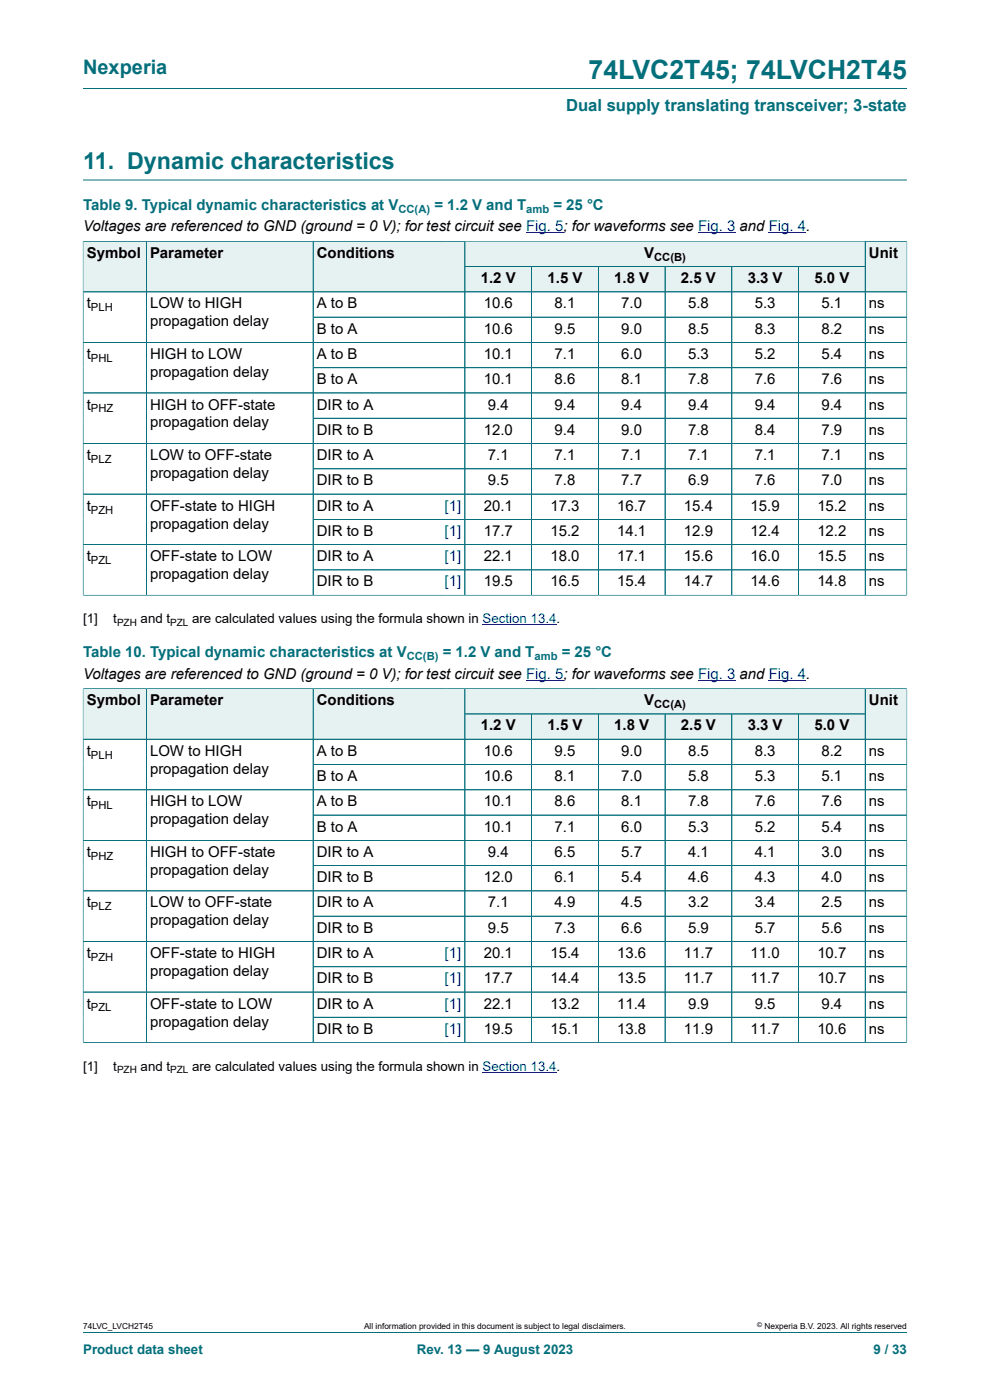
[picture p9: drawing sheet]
<svg xmlns="http://www.w3.org/2000/svg" width="210mm" height="297mm" viewBox="0 0 210 297" stroke-linecap="round" stroke-linejoin="round" font-family="sans-serif">
<defs><g id="words">
<text font-size="5.6" fill="#036f7b" x="124.9" y="16.8">74LVC2T45; 74LVCH2T45</text>
<text font-size="4.9" fill="#036f7b" x="17.6" y="35.9">11. Dynamic characteristics</text>
<text font-size="4.2" fill="#036f7b" x="17.6" y="15.6">Nexperia</text>
<text font-size="3.5" fill="#036f7b" x="120.1" y="23.7">Dual supply translating transceiver; 3-state</text>
<g font-size="3.2" fill="#036f7b">
<text x="17.6" y="44.5">Table 9. Typical dynamic characteristics at V</text>
<text x="92.1" y="44.5">= 1.2 V and T</text>
<text x="117.4" y="44.5">= 25 °C</text>
<text x="17.6" y="139.4">Table 10. Typical dynamic characteristics at V</text>
<text x="93.9" y="139.4">= 1.2 V and T</text>
<text x="119.1" y="139.4">= 25 °C</text>
</g>
<g font-size="3.2">
<text x="17.6" y="49.1">Voltages are referenced to GND (ground = 0 V); for test circuit see Fig. 5; for waveforms see Fig. 3 and Fig. 4.</text>
<text x="18.4" y="54.7">Symbol</text>
<text x="31.8" y="54.7">Parameter</text>
<text x="67.2" y="54.7">Conditions</text>
<text x="136.6" y="54.7">V</text>
<text x="184.3" y="54.7">Unit</text>
<text x="18.4" y="65.4">t</text>
<text x="31.8" y="65.4">LOW to HIGH</text>
<text x="67.2" y="65.4">A to B</text>
<text x="102" y="60.1">1.2 V</text>
<text x="102.6" y="65.4">10.6</text>
<text x="116.1" y="60.1">1.5 V</text>
<text x="117.6" y="65.4">8.1</text>
<text x="130.3" y="60.1">1.8 V</text>
<text x="131.8" y="65.4">7.0</text>
<text x="144.5" y="60.1">2.5 V</text>
<text x="146" y="65.4">5.8</text>
<text x="158.6" y="60.1">3.3 V</text>
<text x="160.1" y="65.4">5.3</text>
<text x="172.8" y="60.1">5.0 V</text>
<text x="174.3" y="65.4">5.1</text>
<text x="184.3" y="65.4">ns</text>
<text x="31.8" y="69.2">propagation delay</text>
<text x="67.2" y="70.8">B to A</text>
<text x="102.6" y="70.8">10.6</text>
<text x="117.6" y="70.8">9.5</text>
<text x="131.8" y="70.8">9.0</text>
<text x="146" y="70.8">8.5</text>
<text x="160.1" y="70.8">8.3</text>
<text x="174.3" y="70.8">8.2</text>
<text x="184.3" y="70.8">ns</text>
<text x="18.4" y="76.1">t</text>
<text x="31.8" y="76.1">HIGH to LOW</text>
<text x="67.2" y="76.1">A to B</text>
<text x="102.6" y="76.1">10.1</text>
<text x="117.6" y="76.1">7.1</text>
<text x="131.8" y="76.1">6.0</text>
<text x="146" y="76.1">5.3</text>
<text x="160.1" y="76.1">5.2</text>
<text x="174.3" y="76.1">5.4</text>
<text x="184.3" y="76.1">ns</text>
<text x="31.8" y="80">propagation delay</text>
<text x="67.2" y="81.5">B to A</text>
<text x="102.6" y="81.5">10.1</text>
<text x="117.6" y="81.5">8.6</text>
<text x="131.8" y="81.5">8.1</text>
<text x="146" y="81.5">7.8</text>
<text x="160.1" y="81.5">7.6</text>
<text x="174.3" y="81.5">7.6</text>
<text x="184.3" y="81.5">ns</text>
<text x="18.4" y="86.9">t</text>
<text x="31.8" y="86.9">HIGH to OFF-state</text>
<text x="67.2" y="86.9">DIR to A</text>
<text x="103.5" y="86.9">9.4</text>
<text x="117.6" y="86.9">9.4</text>
<text x="131.8" y="86.9">9.4</text>
<text x="146" y="86.9">9.4</text>
<text x="160.1" y="86.9">9.4</text>
<text x="174.3" y="86.9">9.4</text>
<text x="184.3" y="86.9">ns</text>
<text x="31.8" y="90.7">propagation delay</text>
<text x="67.2" y="92.2">DIR to B</text>
<text x="102.6" y="92.2">12.0</text>
<text x="117.6" y="92.2">9.4</text>
<text x="131.8" y="92.2">9.0</text>
<text x="146" y="92.2">7.8</text>
<text x="160.1" y="92.2">8.4</text>
<text x="174.3" y="92.2">7.9</text>
<text x="184.3" y="92.2">ns</text>
<text x="18.4" y="97.6">t</text>
<text x="31.8" y="97.6">LOW to OFF-state</text>
<text x="31.8" y="101.4">propagation delay</text>
<text x="67.2" y="97.6">DIR to A</text>
<text x="103.5" y="97.6">7.1</text>
<text x="117.6" y="97.6">7.1</text>
<text x="131.8" y="97.6">7.1</text>
<text x="146" y="97.6">7.1</text>
<text x="160.1" y="97.6">7.1</text>
<text x="174.3" y="97.6">7.1</text>
<text x="184.3" y="97.6">ns</text>
<text x="67.2" y="103">DIR to B</text>
<text x="103.5" y="103">9.5</text>
<text x="117.6" y="103">7.8</text>
<text x="131.8" y="103">7.7</text>
<text x="146" y="103">6.9</text>
<text x="160.1" y="103">7.6</text>
<text x="174.3" y="103">7.0</text>
<text x="184.3" y="103">ns</text>
<text x="18.4" y="108.3">t</text>
<text x="31.8" y="108.3">OFF-state to HIGH</text>
<text x="31.8" y="112.1">propagation delay</text>
<text x="67.2" y="108.3">DIR to A</text>
<text x="67.2" y="113.7">DIR to B</text>
<text x="102.6" y="108.3">20.1</text>
<text x="102.6" y="113.7">17.7</text>
<text x="116.8" y="108.3">17.3</text>
<text x="116.8" y="113.7">15.2</text>
<text x="130.9" y="108.3">16.7</text>
<text x="130.9" y="113.7">14.1</text>
<text x="145.1" y="108.3">15.4</text>
<text x="145.1" y="113.7">12.9</text>
<text x="159.2" y="108.3">15.9</text>
<text x="159.2" y="113.7">12.4</text>
<text x="173.4" y="108.3">15.2</text>
<text x="173.4" y="113.7">12.2</text>
<text x="184.3" y="108.3">ns</text>
<text x="184.3" y="113.7">ns</text>
<text x="18.4" y="119">t</text>
<text x="31.8" y="119">OFF-state to LOW</text>
<text x="67.2" y="119">DIR to A</text>
<text x="102.6" y="119">22.1</text>
<text x="116.8" y="119">18.0</text>
<text x="130.9" y="119">17.1</text>
<text x="145.1" y="119">15.6</text>
<text x="159.2" y="119">16.0</text>
<text x="173.4" y="119">15.5</text>
<text x="184.3" y="119">ns</text>
<text x="31.8" y="122.9">propagation delay</text>
<text x="67.2" y="124.4">DIR to B</text>
<text x="102.6" y="124.4">19.5</text>
<text x="116.8" y="124.4">16.5</text>
<text x="130.9" y="124.4">15.4</text>
<text x="145.1" y="124.4">14.7</text>
<text x="159.2" y="124.4">14.6</text>
<text x="173.4" y="124.4">14.8</text>
<text x="184.3" y="124.4">ns</text>
<text x="17.6" y="144">Voltages are referenced to GND (ground = 0 V); for test circuit see Fig. 5; for waveforms see Fig. 3 and Fig. 4.</text>
<text x="18.4" y="149.6">Symbol</text>
<text x="31.8" y="149.6">Parameter</text>
<text x="67.2" y="149.6">Conditions</text>
<text x="136.6" y="149.6">V</text>
<text x="184.3" y="149.6">Unit</text>
<text x="102" y="155">1.2 V</text>
<text x="116.1" y="155">1.5 V</text>
<text x="130.3" y="155">1.8 V</text>
<text x="144.5" y="155">2.5 V</text>
<text x="158.6" y="155">3.3 V</text>
<text x="172.8" y="155">5.0 V</text>
<text x="18.4" y="160.3">t</text>
<text x="31.8" y="160.3">LOW to HIGH</text>
<text x="67.2" y="160.3">A to B</text>
<text x="102.6" y="160.3">10.6</text>
<text x="117.6" y="160.3">9.5</text>
<text x="131.8" y="160.3">9.0</text>
<text x="146" y="160.3">8.5</text>
<text x="160.1" y="160.3">8.3</text>
<text x="174.3" y="160.3">8.2</text>
<text x="184.3" y="160.3">ns</text>
<text x="31.8" y="164.1">propagation delay</text>
<text x="67.2" y="165.7">B to A</text>
<text x="102.6" y="165.7">10.6</text>
<text x="117.6" y="165.7">8.1</text>
<text x="131.8" y="165.7">7.0</text>
<text x="146" y="165.7">5.8</text>
<text x="160.1" y="165.7">5.3</text>
<text x="174.3" y="165.7">5.1</text>
<text x="184.3" y="165.7">ns</text>
<text x="18.4" y="171.1">t</text>
<text x="31.8" y="171.1">HIGH to LOW</text>
<text x="67.2" y="171.1">A to B</text>
<text x="102.6" y="171.1">10.1</text>
<text x="117.6" y="171.1">8.6</text>
<text x="131.8" y="171.1">8.1</text>
<text x="146" y="171.1">7.8</text>
<text x="160.1" y="171.1">7.6</text>
<text x="174.3" y="171.1">7.6</text>
<text x="184.3" y="171.1">ns</text>
<text x="31.8" y="174.9">propagation delay</text>
<text x="67.2" y="176.4">B to A</text>
<text x="102.6" y="176.4">10.1</text>
<text x="117.6" y="176.4">7.1</text>
<text x="131.8" y="176.4">6.0</text>
<text x="146" y="176.4">5.3</text>
<text x="160.1" y="176.4">5.2</text>
<text x="174.3" y="176.4">5.4</text>
<text x="184.3" y="176.4">ns</text>
<text x="18.4" y="181.8">t</text>
<text x="31.8" y="181.8">HIGH to OFF-state</text>
<text x="31.8" y="185.6">propagation delay</text>
<text x="67.2" y="181.8">DIR to A</text>
<text x="103.5" y="181.8">9.4</text>
<text x="117.6" y="181.8">6.5</text>
<text x="131.8" y="181.8">5.7</text>
<text x="146" y="181.8">4.1</text>
<text x="160.1" y="181.8">4.1</text>
<text x="174.3" y="181.8">3.0</text>
<text x="184.3" y="181.8">ns</text>
<text x="67.2" y="187.1">DIR to B</text>
<text x="102.6" y="187.1">12.0</text>
<text x="117.6" y="187.1">6.1</text>
<text x="131.8" y="187.1">5.4</text>
<text x="146" y="187.1">4.6</text>
<text x="160.1" y="187.1">4.3</text>
<text x="174.3" y="187.1">4.0</text>
<text x="184.3" y="187.1">ns</text>
<text x="18.4" y="192.5">t</text>
<text x="31.8" y="192.5">LOW to OFF-state</text>
<text x="31.8" y="196.3">propagation delay</text>
<text x="67.2" y="192.5">DIR to A</text>
<text x="67.2" y="197.9">DIR to B</text>
<text x="103.5" y="192.5">7.1</text>
<text x="103.5" y="197.9">9.5</text>
<text x="117.6" y="192.5">4.9</text>
<text x="117.6" y="197.9">7.3</text>
<text x="131.8" y="192.5">4.5</text>
<text x="131.8" y="197.9">6.6</text>
<text x="146" y="192.5">3.2</text>
<text x="146" y="197.9">5.9</text>
<text x="160.1" y="192.5">3.4</text>
<text x="160.1" y="197.9">5.7</text>
<text x="174.3" y="192.5">2.5</text>
<text x="174.3" y="197.9">5.6</text>
<text x="184.3" y="192.5">ns</text>
<text x="184.3" y="197.9">ns</text>
<text x="18.4" y="203.2">t</text>
<text x="31.8" y="203.2">OFF-state to HIGH</text>
<text x="67.2" y="203.2">DIR to A</text>
<text x="102.6" y="203.2">20.1</text>
<text x="116.8" y="203.2">15.4</text>
<text x="130.9" y="203.2">13.6</text>
<text x="145.1" y="203.2">11.7</text>
<text x="159.2" y="203.2">11.0</text>
<text x="173.4" y="203.2">10.7</text>
<text x="184.3" y="203.2">ns</text>
<text x="31.8" y="207">propagation delay</text>
<text x="67.2" y="208.6">DIR to B</text>
<text x="102.6" y="208.6">17.7</text>
<text x="116.8" y="208.6">14.4</text>
<text x="130.9" y="208.6">13.5</text>
<text x="145.1" y="208.6">11.7</text>
<text x="159.2" y="208.6">11.7</text>
<text x="173.4" y="208.6">10.7</text>
<text x="184.3" y="208.6">ns</text>
<text x="18.4" y="214">t</text>
<text x="31.8" y="214">OFF-state to LOW</text>
<text x="67.2" y="214">DIR to A</text>
<text x="102.6" y="214">22.1</text>
<text x="116.8" y="214">13.2</text>
<text x="130.9" y="214">11.4</text>
<text x="146" y="214">9.9</text>
<text x="160.1" y="214">9.5</text>
<text x="174.3" y="214">9.4</text>
<text x="184.3" y="214">ns</text>
<text x="31.8" y="217.8">propagation delay</text>
<text x="67.2" y="219.3">DIR to B</text>
<text x="102.6" y="219.3">19.5</text>
<text x="116.8" y="219.3">15.1</text>
<text x="130.9" y="219.3">13.8</text>
<text x="145.1" y="219.3">11.9</text>
<text x="159.2" y="219.3">11.7</text>
<text x="173.4" y="219.3">10.6</text>
<text x="184.3" y="219.3">ns</text>
</g>
<g font-size="3.2" fill="#00f">
<text x="94.3" y="108.3">[1]</text>
<text x="94.3" y="113.7">[1]</text>
<text x="94.3" y="119">[1]</text>
<text x="94.3" y="124.4">[1]</text>
<text x="94.3" y="203.2">[1]</text>
<text x="94.3" y="208.6">[1]</text>
<text x="94.3" y="214">[1]</text>
<text x="94.3" y="219.3">[1]</text>
</g>
<g font-size="2.8">
<text x="17.6" y="132.2">[1]</text>
<text x="24" y="132.2">t</text>
<text x="29.8" y="132.2">and t</text>
<text x="40.8" y="132.2">are calculated values using the formula shown in Section 13.4.</text>
<text x="17.6" y="227.1">[1]</text>
<text x="24" y="227.1">t</text>
<text x="29.8" y="227.1">and t</text>
<text x="40.8" y="227.1">are calculated values using the formula shown in Section 13.4.</text>
</g>
<g font-size="2.8" fill="#036f7b">
<text x="17.6" y="287.2">Product data sheet</text>
<text x="88.4" y="287.2">Rev. 13 — 9 August 2023</text>
<text x="185.3" y="287.2">9 / 33</text>
</g>
<g font-size="2.4" fill="#036f7b">
<text x="84.5" y="45.1">CC(A)</text>
<text x="111.6" y="45.1">amb</text>
<text x="86.3" y="140.1">CC(B)</text>
<text x="113.4" y="140.1">amb</text>
</g>
<g font-size="2.4">
<text x="138.8" y="55.3">CC(B)</text>
<text x="19.3" y="66">PLH</text>
<text x="19.3" y="76.8">PHL</text>
<text x="19.3" y="87.5">PHZ</text>
<text x="19.3" y="98.2">PLZ</text>
<text x="19.3" y="108.9">PZH</text>
<text x="19.3" y="119.7">PZL</text>
<text x="138.8" y="150.2">CC(A)</text>
<text x="19.3" y="160.9">PLH</text>
<text x="19.3" y="171.7">PHL</text>
<text x="19.3" y="182.4">PHZ</text>
<text x="19.3" y="193.1">PLZ</text>
<text x="19.3" y="203.8">PZH</text>
<text x="19.3" y="214.6">PZL</text>
</g>
<g font-size="2.1">
<text x="24.8" y="132.8">PZH</text>
<text x="36.1" y="132.8">PZL</text>
<text x="24.8" y="227.7">PZH</text>
<text x="36.1" y="227.7">PZL</text>
</g>
<g font-size="1.8">
<text x="17.6" y="282">74LVC_LVCH2T45</text>
<text x="77.2" y="282">All information provided in this document is subject to legal disclaimers.</text>
<text x="162.2" y="282">Nexperia B.V. 2023. All rights reserved</text>
</g>
<text font-size="1.4" x="160.6" y="281.6">©</text>
</g></defs>
<path d="M17.6 18.8h174.8M17.6 38.2h174.8M98.6 51.2h84.9v5.4h-84.9z" fill="none" stroke="#036f7b" stroke-width=".21"/>
<path d="M111.6 49.4h7.9M148.1 49.4h7.9M163.1 49.4h7.9" fill="none" stroke="#00f" stroke-width=".21"/>
<path d="M98.7 51.3h84.8v5.2h-84.8z" fill="#e6f1f2"/>
<path d="M17.6 51.1v10.8h13.4v-10.7h-13.4" fill="none" stroke="#036f7b" stroke-width=".21"/>
<path d="M17.7 51.3h13.3v10.6h-13.3z" fill="#e6f1f2"/>
<path d="M31 51.2h35.4v10.7h-35.4z" fill="none" stroke="#036f7b" stroke-width=".21"/>
<path d="M31.1 51.3h35.3v10.6h-35.3z" fill="#e6f1f2"/>
<path d="M94.7 51.2h-28.3v10.7h28.3" fill="none" stroke="#036f7b" stroke-width=".21"/>
<path d="M66.5 51.3h28.2v10.6h-28.2z" fill="#e6f1f2"/>
<path d="M94.7 51.2h3.9v10.7h-3.9" fill="none" stroke="#036f7b" stroke-width=".21"/>
<g fill="#e6f1f2">
<path d="M94.7 51.3h3.8v10.6h-3.8z"/>
<path d="M98.7 56.6h14v5.3h-14z"/>
</g>
<path d="M98.6 56.6h14.2v5.3h-14.2z" fill="none" stroke="#036f7b" stroke-width=".21"/>
<path d="M112.8 56.6h14.1v5.3h-14.1z" fill="#e6f1f2"/>
<path d="M112.8 56.6h14.1v5.3h-14.1z" fill="none" stroke="#036f7b" stroke-width=".21"/>
<path d="M127 56.6h14v5.3h-14z" fill="#e6f1f2"/>
<path d="M126.9 56.6h14.2v5.3h-14.2z" fill="none" stroke="#036f7b" stroke-width=".21"/>
<path d="M141.1 56.6h14.1v5.3h-14.1z" fill="#e6f1f2"/>
<path d="M141.1 56.6h14.1v5.3h-14.1z" fill="none" stroke="#036f7b" stroke-width=".21"/>
<path d="M155.3 56.6h14v5.3h-14z" fill="#e6f1f2"/>
<path d="M155.2 56.6h14.2v5.3h-14.2z" fill="none" stroke="#036f7b" stroke-width=".21"/>
<path d="M169.5 56.6h14v5.3h-14z" fill="#e6f1f2"/>
<path d="M192.4 51.1v10.8h-23v-5.3h14.1M192.4 51.2h-8.9v10.7" fill="none" stroke="#036f7b" stroke-width=".21"/>
<path d="M183.6 51.3h8.7v10.6h-8.7z" fill="#e6f1f2"/>
<g fill="none" stroke="#036f7b" stroke-width=".21">
<path d="M17.6 51.3v75M17.7 51.2h174.6M31 51.3v75M66.4 51.3v75M98.6 51.3v75M98.7 56.6h84.8M112.8 56.6v69.7M126.9 56.6v69.7M141.1 56.6v69.7M155.2 56.6v69.7M169.4 56.6v69.7M183.5 51.3v75"/>
<path d="M192.4 51.3v75M17.6 61.9h174.8M17.6 72.6h174.8M66.4 67.3h126M66.4 78h126M17.6 83.4h174.8M17.6 94.1h174.8M66.4 88.7h126M66.4 99.5h126M17.6 104.8h174.8M17.6 115.5h174.8M66.4 110.2h126"/>
<path d="M17.6 126.3h174.8M192.4 120.9h-126M98.6 146.1h84.9v5.4h-84.9z"/>
</g>
<path d="M102.4 132.5h15.7M111.6 144.3h7.9M148.1 144.3h7.9M163.1 144.3h7.9" fill="none" stroke="#00f" stroke-width=".21"/>
<path d="M98.7 146.2h84.8v5.2h-84.8z" fill="#e6f1f2"/>
<path d="M17.6 146v10.8h13.4v-10.7h-13.4" fill="none" stroke="#036f7b" stroke-width=".21"/>
<path d="M17.7 146.2h13.3v10.6h-13.3z" fill="#e6f1f2"/>
<path d="M31 146.1h35.4v10.7h-35.4z" fill="none" stroke="#036f7b" stroke-width=".21"/>
<path d="M31.1 146.2h35.3v10.6h-35.3z" fill="#e6f1f2"/>
<path d="M94.7 146.1h-28.3v10.7h28.3" fill="none" stroke="#036f7b" stroke-width=".21"/>
<path d="M66.5 146.2h28.2v10.6h-28.2z" fill="#e6f1f2"/>
<path d="M94.7 146.1h3.9v10.7h-3.9" fill="none" stroke="#036f7b" stroke-width=".21"/>
<g fill="#e6f1f2">
<path d="M94.7 146.2h3.8v10.6h-3.8z"/>
<path d="M98.7 151.5h14v5.3h-14z"/>
</g>
<path d="M98.6 151.5h14.2v5.3h-14.2z" fill="none" stroke="#036f7b" stroke-width=".21"/>
<path d="M112.8 151.5h14.1v5.3h-14.1z" fill="#e6f1f2"/>
<path d="M112.8 151.5h14.1v5.3h-14.1z" fill="none" stroke="#036f7b" stroke-width=".21"/>
<path d="M127 151.5h14v5.3h-14z" fill="#e6f1f2"/>
<path d="M126.9 151.5h14.2v5.3h-14.2z" fill="none" stroke="#036f7b" stroke-width=".21"/>
<path d="M141.1 151.5h14.1v5.3h-14.1z" fill="#e6f1f2"/>
<path d="M141.1 151.5h14.1v5.3h-14.1z" fill="none" stroke="#036f7b" stroke-width=".21"/>
<path d="M155.3 151.5h14v5.3h-14z" fill="#e6f1f2"/>
<path d="M155.2 151.5h14.2v5.3h-14.2z" fill="none" stroke="#036f7b" stroke-width=".21"/>
<path d="M169.5 151.5h14v5.3h-14z" fill="#e6f1f2"/>
<path d="M192.4 146v10.8h-23v-5.3h14.1M192.4 146.1h-8.9v10.7" fill="none" stroke="#036f7b" stroke-width=".21"/>
<path d="M183.6 146.2h8.7v10.6h-8.7z" fill="#e6f1f2"/>
<g fill="none" stroke="#036f7b" stroke-width=".21">
<path d="M17.6 156.8h174.8M17.6 146.2v75M17.7 146.1h174.6M31 146.2v75M66.4 146.2v75M98.6 146.2v75M98.7 151.5h84.8M112.8 151.5v69.7M126.9 151.5v69.7M141.1 151.5v69.7M155.2 151.5v69.7M169.4 151.5v69.7"/>
<path d="M183.5 146.2v75M192.4 146.2v75M17.6 178.3h174.8M66.4 162.2h126M192.4 167.6h-174.8M192.4 172.9h-126M17.6 189h174.8M192.4 183.6h-126M192.4 194.4h-126M192.4 199.7h-174.8M66.4 205.1h126M192.4 210.5h-174.8"/>
<path d="M192.4 215.8h-126M192.4 221.2h-174.8M17.6 282.6h174.8"/>
</g>
<path d="M102.4 227.4h15.7" fill="none" stroke="#00f" stroke-width=".21"/>
<use href="#words"/>
</svg>
